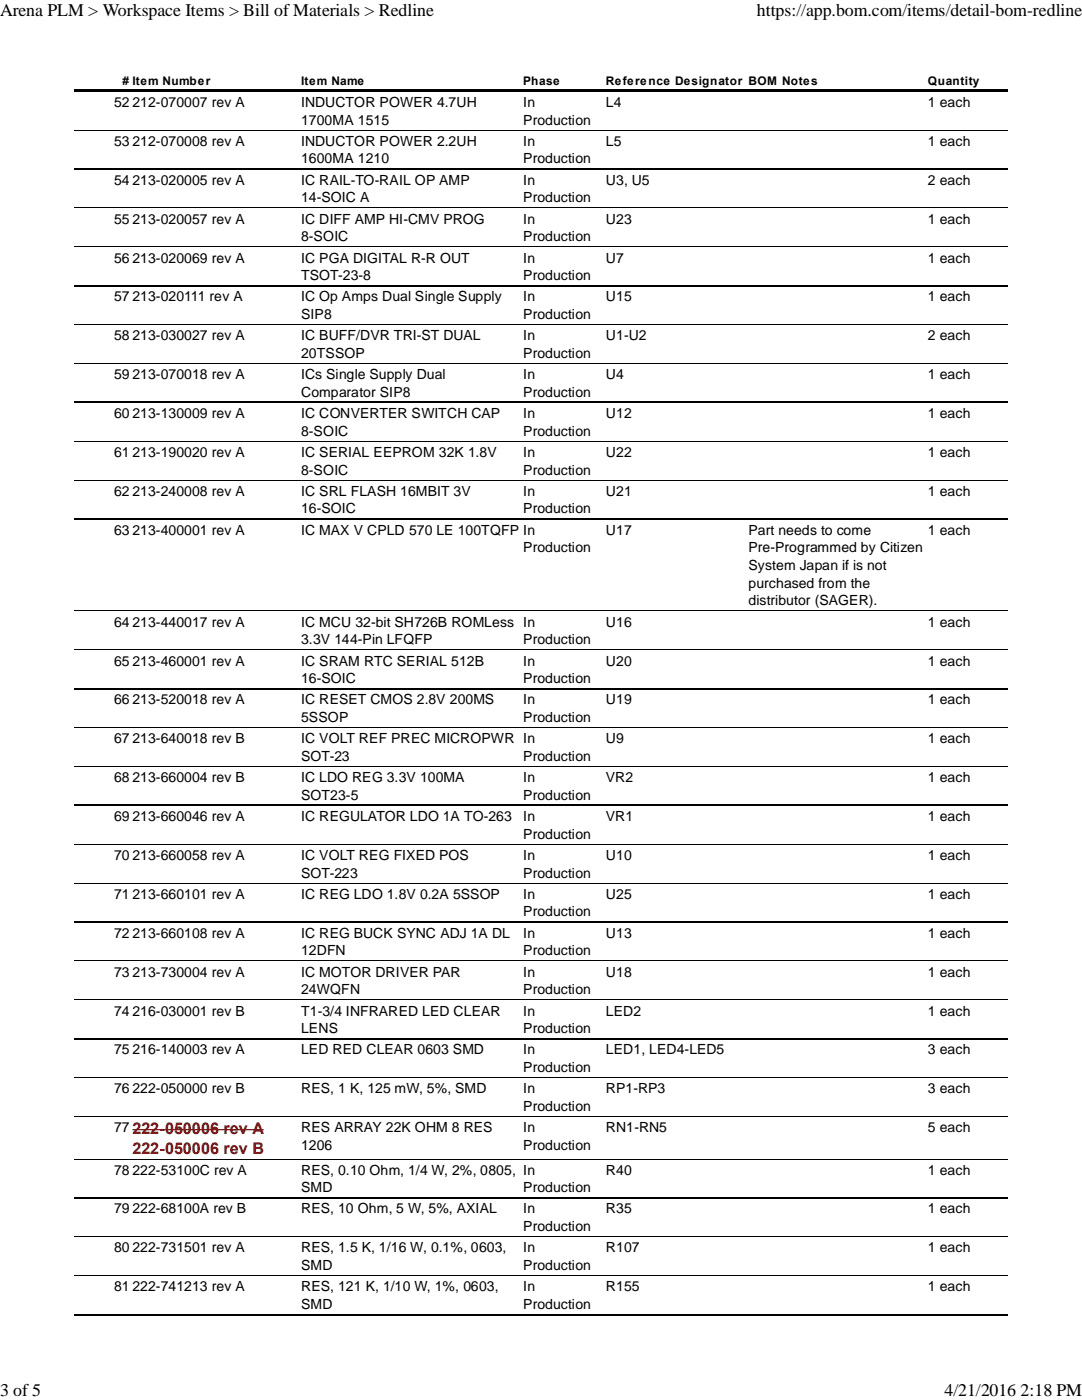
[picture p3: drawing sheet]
<svg xmlns="http://www.w3.org/2000/svg" width="216mm" height="279mm" viewBox="0 0 216 279" stroke-linecap="round" stroke-linejoin="round" font-family="sans-serif">
<defs><g id="words">
<g font-size="3.6">
<text x="0" y="3.1">Arena PLM &gt; Workspace Items &gt; Bill of Materials &gt; Redline</text>
<text x="151" y="3.1">https://app.bom.com/items/detail-bom-redline</text>
<text x="0" y="278.6">3 of 5</text>
<text x="188.5" y="278.6">4/21/2016 2:18 PM</text>
</g>
<g font-size="3.2" fill="#900">
<text x="26.4" y="226.3">222-050006 rev A</text>
<text x="26.4" y="230.2">222-050006 rev B</text>
</g>
<g font-size="2.8">
<text x="22.8" y="21.3">52</text>
<text x="26.4" y="21.3">212-070007 rev A</text>
<text x="60.1" y="21.3">INDUCTOR POWER 4.7UH</text>
<text x="104.4" y="21.3">In</text>
<text x="120.9" y="21.3">L4</text>
<text x="185.2" y="21.3">1 each</text>
<text x="22.8" y="29.1">53</text>
<text x="26.4" y="29.1">212-070008 rev A</text>
<text x="60.1" y="24.9">1700MA 1515</text>
<text x="60.1" y="29.1">INDUCTOR POWER 2.2UH</text>
<text x="104.4" y="24.9">Production</text>
<text x="104.4" y="29.1">In</text>
<text x="120.9" y="29.1">L5</text>
<text x="185.2" y="29.1">1 each</text>
<text x="60.1" y="32.6">1600MA 1210</text>
<text x="104.4" y="32.6">Production</text>
<text x="22.8" y="36.8">54</text>
<text x="26.4" y="36.8">213-020005 rev A</text>
<text x="60.1" y="36.8">IC RAIL-TO-RAIL OP AMP</text>
<text x="60.1" y="40.4">14-SOIC A</text>
<text x="104.4" y="36.8">In</text>
<text x="104.4" y="40.4">Production</text>
<text x="120.9" y="36.8">U3, U5</text>
<text x="185.2" y="36.8">2 each</text>
<text x="22.8" y="44.6">55</text>
<text x="26.4" y="44.6">213-020057 rev A</text>
<text x="60.1" y="44.6">IC DIFF AMP HI-CMV PROG</text>
<text x="104.4" y="44.6">In</text>
<text x="120.9" y="44.6">U23</text>
<text x="185.2" y="44.6">1 each</text>
<text x="22.8" y="52.4">56</text>
<text x="26.4" y="52.4">213-020069 rev A</text>
<text x="60.1" y="48.2">8-SOIC</text>
<text x="60.1" y="52.4">IC PGA DIGITAL R-R OUT</text>
<text x="104.4" y="48.2">Production</text>
<text x="104.4" y="52.4">In</text>
<text x="120.9" y="52.4">U7</text>
<text x="185.2" y="52.4">1 each</text>
<text x="60.1" y="55.9">TSOT-23-8</text>
<text x="104.4" y="55.9">Production</text>
<text x="22.8" y="60.1">57</text>
<text x="26.4" y="60.1">213-020111 rev A</text>
<text x="60.1" y="60.1">IC Op Amps Dual Single Supply</text>
<text x="60.1" y="63.7">SIP8</text>
<text x="104.4" y="60.1">In</text>
<text x="104.4" y="63.7">Production</text>
<text x="120.9" y="60.1">U15</text>
<text x="185.2" y="60.1">1 each</text>
<text x="22.8" y="67.9">58</text>
<text x="26.4" y="67.9">213-030027 rev A</text>
<text x="60.1" y="67.9">IC BUFF/DVR TRI-ST DUAL</text>
<text x="60.1" y="71.5">20TSSOP</text>
<text x="104.4" y="67.9">In</text>
<text x="104.4" y="71.5">Production</text>
<text x="120.9" y="67.9">U1-U2</text>
<text x="185.2" y="67.9">2 each</text>
<text x="22.8" y="75.7">59</text>
<text x="26.4" y="75.7">213-070018 rev A</text>
<text x="60.1" y="75.7">ICs Single Supply Dual</text>
<text x="104.4" y="75.7">In</text>
<text x="120.9" y="75.7">U4</text>
<text x="185.2" y="75.7">1 each</text>
<text x="22.8" y="83.4">60</text>
<text x="26.4" y="83.4">213-130009 rev A</text>
<text x="60.1" y="79.2">Comparator SIP8</text>
<text x="60.1" y="83.4">IC CONVERTER SWITCH CAP</text>
<text x="104.4" y="79.2">Production</text>
<text x="104.4" y="83.4">In</text>
<text x="120.9" y="83.4">U12</text>
<text x="185.2" y="83.4">1 each</text>
<text x="60.1" y="87">8-SOIC</text>
<text x="104.4" y="87">Production</text>
<text x="22.8" y="91.2">61</text>
<text x="26.4" y="91.2">213-190020 rev A</text>
<text x="60.1" y="91.2">IC SERIAL EEPROM 32K 1.8V</text>
<text x="60.1" y="94.7">8-SOIC</text>
<text x="104.4" y="91.2">In</text>
<text x="104.4" y="94.7">Production</text>
<text x="120.9" y="91.2">U22</text>
<text x="185.2" y="91.2">1 each</text>
<text x="22.8" y="99">62</text>
<text x="26.4" y="99">213-240008 rev A</text>
<text x="60.1" y="99">IC SRL FLASH 16MBIT 3V</text>
<text x="104.4" y="99">In</text>
<text x="120.9" y="99">U21</text>
<text x="185.2" y="99">1 each</text>
<text x="22.8" y="106.7">63</text>
<text x="26.4" y="106.7">213-400001 rev A</text>
<text x="60.1" y="102.4">16-SOIC</text>
<text x="60.1" y="106.7">IC MAX V CPLD 570 LE 100TQFP In</text>
<text x="104.4" y="102.4">Production</text>
<text x="120.9" y="106.7">U17</text>
<text x="149.4" y="106.7">Part needs to come</text>
<text x="185.2" y="106.7">1 each</text>
<text x="104.4" y="110.2">Production</text>
<text x="149.4" y="110.2">Pre-Programmed by Citizen</text>
<text x="149.4" y="113.8">System Japan if is not</text>
<text x="149.4" y="117.3">purchased from the</text>
<text x="22.8" y="125.1">64</text>
<text x="26.4" y="125.1">213-440017 rev A</text>
<text x="60.1" y="125.1">IC MCU 32-bit SH726B ROMLess In</text>
<text x="120.9" y="125.1">U16</text>
<text x="149.4" y="120.8">distributor (SAGER).</text>
<text x="185.2" y="125.1">1 each</text>
<text x="60.1" y="128.6">3.3V 144-Pin LFQFP</text>
<text x="104.4" y="128.6">Production</text>
<text x="22.8" y="132.8">65</text>
<text x="26.4" y="132.8">213-460001 rev A</text>
<text x="60.1" y="132.8">IC SRAM RTC SERIAL 512B</text>
<text x="60.1" y="136.3">16-SOIC</text>
<text x="104.4" y="132.8">In</text>
<text x="104.4" y="136.3">Production</text>
<text x="120.9" y="132.8">U20</text>
<text x="185.2" y="132.8">1 each</text>
<text x="22.8" y="140.5">66</text>
<text x="26.4" y="140.5">213-520018 rev A</text>
<text x="60.1" y="140.5">IC RESET CMOS 2.8V 200MS</text>
<text x="104.4" y="140.5">In</text>
<text x="120.9" y="140.5">U19</text>
<text x="185.2" y="140.5">1 each</text>
<text x="22.8" y="148.3">67</text>
<text x="26.4" y="148.3">213-640018 rev B</text>
<text x="60.1" y="144.1">5SSOP</text>
<text x="60.1" y="148.3">IC VOLT REF PREC MICROPWR In</text>
<text x="104.4" y="144.1">Production</text>
<text x="120.9" y="148.3">U9</text>
<text x="185.2" y="148.3">1 each</text>
<text x="60.1" y="151.9">SOT-23</text>
<text x="104.4" y="151.9">Production</text>
<text x="22.8" y="156.1">68</text>
<text x="26.4" y="156.1">213-660004 rev B</text>
<text x="60.1" y="156.1">IC LDO REG 3.3V 100MA</text>
<text x="60.1" y="159.6">SOT23-5</text>
<text x="104.4" y="156.1">In</text>
<text x="104.4" y="159.6">Production</text>
<text x="120.9" y="156.1">VR2</text>
<text x="185.2" y="156.1">1 each</text>
<text x="22.8" y="163.8">69</text>
<text x="26.4" y="163.8">213-660046 rev A</text>
<text x="60.1" y="163.8">IC REGULATOR LDO 1A TO-263</text>
<text x="104.4" y="163.8">In</text>
<text x="104.4" y="167.4">Production</text>
<text x="120.9" y="163.8">VR1</text>
<text x="185.2" y="163.8">1 each</text>
<text x="22.8" y="171.6">70</text>
<text x="26.4" y="171.6">213-660058 rev A</text>
<text x="60.1" y="171.6">IC VOLT REG FIXED POS</text>
<text x="104.4" y="171.6">In</text>
<text x="120.9" y="171.6">U10</text>
<text x="185.2" y="171.6">1 each</text>
<text x="22.8" y="179.4">71</text>
<text x="26.4" y="179.4">213-660101 rev A</text>
<text x="60.1" y="175.2">SOT-223</text>
<text x="60.1" y="179.4">IC REG LDO 1.8V 0.2A 5SSOP</text>
<text x="104.4" y="175.2">Production</text>
<text x="104.4" y="179.4">In</text>
<text x="120.9" y="179.4">U25</text>
<text x="185.2" y="179.4">1 each</text>
<text x="104.4" y="182.9">Production</text>
<text x="22.8" y="187.1">72</text>
<text x="26.4" y="187.1">213-660108 rev A</text>
<text x="60.1" y="187.1">IC REG BUCK SYNC ADJ 1A DL</text>
<text x="60.1" y="190.7">12DFN</text>
<text x="104.4" y="187.1">In</text>
<text x="104.4" y="190.7">Production</text>
<text x="120.9" y="187.1">U13</text>
<text x="185.2" y="187.1">1 each</text>
<text x="22.8" y="194.9">73</text>
<text x="26.4" y="194.9">213-730004 rev A</text>
<text x="60.1" y="194.9">IC MOTOR DRIVER PAR</text>
<text x="104.4" y="194.9">In</text>
<text x="120.9" y="194.9">U18</text>
<text x="185.2" y="194.9">1 each</text>
<text x="22.8" y="202.7">74</text>
<text x="26.4" y="202.7">216-030001 rev B</text>
<text x="60.1" y="198.5">24WQFN</text>
<text x="60.1" y="202.7">T1-3/4 INFRARED LED CLEAR</text>
<text x="104.4" y="198.5">Production</text>
<text x="104.4" y="202.7">In</text>
<text x="120.9" y="202.7">LED2</text>
<text x="185.2" y="202.7">1 each</text>
<text x="60.1" y="206.2">LENS</text>
<text x="104.4" y="206.2">Production</text>
<text x="22.8" y="210.4">75</text>
<text x="26.4" y="210.4">216-140003 rev A</text>
<text x="60.1" y="210.4">LED RED CLEAR 0603 SMD</text>
<text x="104.4" y="210.4">In</text>
<text x="104.4" y="214">Production</text>
<text x="120.9" y="210.4">LED1, LED4-LED5</text>
<text x="185.2" y="210.4">3 each</text>
<text x="22.8" y="218.2">76</text>
<text x="26.4" y="218.2">222-050000 rev B</text>
<text x="60.1" y="218.2">RES, 1 K, 125 mW, 5%, SMD</text>
<text x="104.4" y="218.2">In</text>
<text x="104.4" y="221.7">Production</text>
<text x="120.9" y="218.2">RP1-RP3</text>
<text x="185.2" y="218.2">3 each</text>
<text x="22.8" y="226">77</text>
<text x="60.1" y="226">RES ARRAY 22K OHM 8 RES</text>
<text x="104.4" y="226">In</text>
<text x="120.9" y="226">RN1-RN5</text>
<text x="185.2" y="226">5 each</text>
<text x="60.1" y="229.4">1206</text>
<text x="104.4" y="229.4">Production</text>
<text x="22.8" y="234.4">78</text>
<text x="26.4" y="234.4">222-53100C rev A</text>
<text x="60.1" y="234.4">RES, 0.10 Ohm, 1/4 W, 2%, 0805, In</text>
<text x="60.1" y="237.9">SMD</text>
<text x="104.4" y="237.9">Production</text>
<text x="120.9" y="234.4">R40</text>
<text x="185.2" y="234.4">1 each</text>
<text x="22.8" y="242.1">79</text>
<text x="26.4" y="242.1">222-68100A rev B</text>
<text x="60.1" y="242.1">RES, 10 Ohm, 5 W, 5%, AXIAL</text>
<text x="104.4" y="242.1">In</text>
<text x="104.4" y="245.7">Production</text>
<text x="120.9" y="242.1">R35</text>
<text x="185.2" y="242.1">1 each</text>
<text x="22.8" y="249.9">80</text>
<text x="26.4" y="249.9">222-731501 rev A</text>
<text x="60.1" y="249.9">RES, 1.5 K, 1/16 W, 0.1%, 0603,</text>
<text x="104.4" y="249.9">In</text>
<text x="120.9" y="249.9">R107</text>
<text x="185.2" y="249.9">1 each</text>
<text x="22.8" y="257.7">81</text>
<text x="26.4" y="257.7">222-741213 rev A</text>
<text x="60.1" y="253.5">SMD</text>
<text x="60.1" y="257.7">RES, 121 K, 1/10 W, 1%, 0603,</text>
<text x="104.4" y="253.5">Production</text>
<text x="104.4" y="257.7">In</text>
<text x="120.9" y="257.7">R155</text>
<text x="185.2" y="257.7">1 each</text>
<text x="60.1" y="261.2">SMD</text>
<text x="104.4" y="261.2">Production</text>
</g>
<g font-size="2.4">
<text x="24.5" y="16.9"># Item Number</text>
<text x="60.1" y="16.9">Item Name</text>
<text x="104.4" y="16.9">Phase</text>
<text x="120.9" y="16.9">Reference Designator BOM Notes</text>
<text x="185.2" y="16.9">Quantity</text>
</g>
</g></defs>
<path d="M14.8 17.8h6v.5h-6zM20.8 17.8h5.3v.5h-5.3zM26.1 17.8h33.7v.5h-33.7zM59.8 17.8h44.3v.5h-44.3zM104.1 17.8h16.5v.5h-16.5zM120.6 17.8h28.5v.5h-28.5zM149.1 17.8h35.7v.5h-35.7zM184.8 17.8h16.3v.5h-16.3z" fill="#000"/>
<g fill="none" stroke="#000" stroke-width=".2">
<path d="M14.8 26h186.3M14.8 41.5h186.3M14.8 49.3h186.3M14.8 64.8h186.3M14.8 72.6h186.3M14.8 88.1h186.3M14.8 95.8h186.3M14.8 121.9h186.3M14.8 129.7h186.3M14.8 145.2h186.3M14.8 153h186.3M14.8 168.5h186.3"/>
<path d="M14.8 176.3h186.3M14.8 191.8h186.3M14.8 199.6h186.3M14.8 215.1h186.3M14.8 222.8h186.3M14.8 231.3h186.3M14.8 246.8h186.3M14.8 254.6h186.3"/>
</g>
<path d="M14.8 33.7h186.3M14.8 57h186.3M14.8 80.3h186.3M14.8 103.6h186.3M14.8 137.5h186.3M14.8 160.7h186.3M14.8 184h186.3M14.8 207.3h186.3M14.8 239.1h186.3M14.8 262.3h186.3" fill="none" stroke="#000" stroke-width=".25"/>
<path d="M26.4 225.5h26.3" fill="none" stroke="#900" stroke-width=".2"/>
<use href="#words"/>
</svg>
